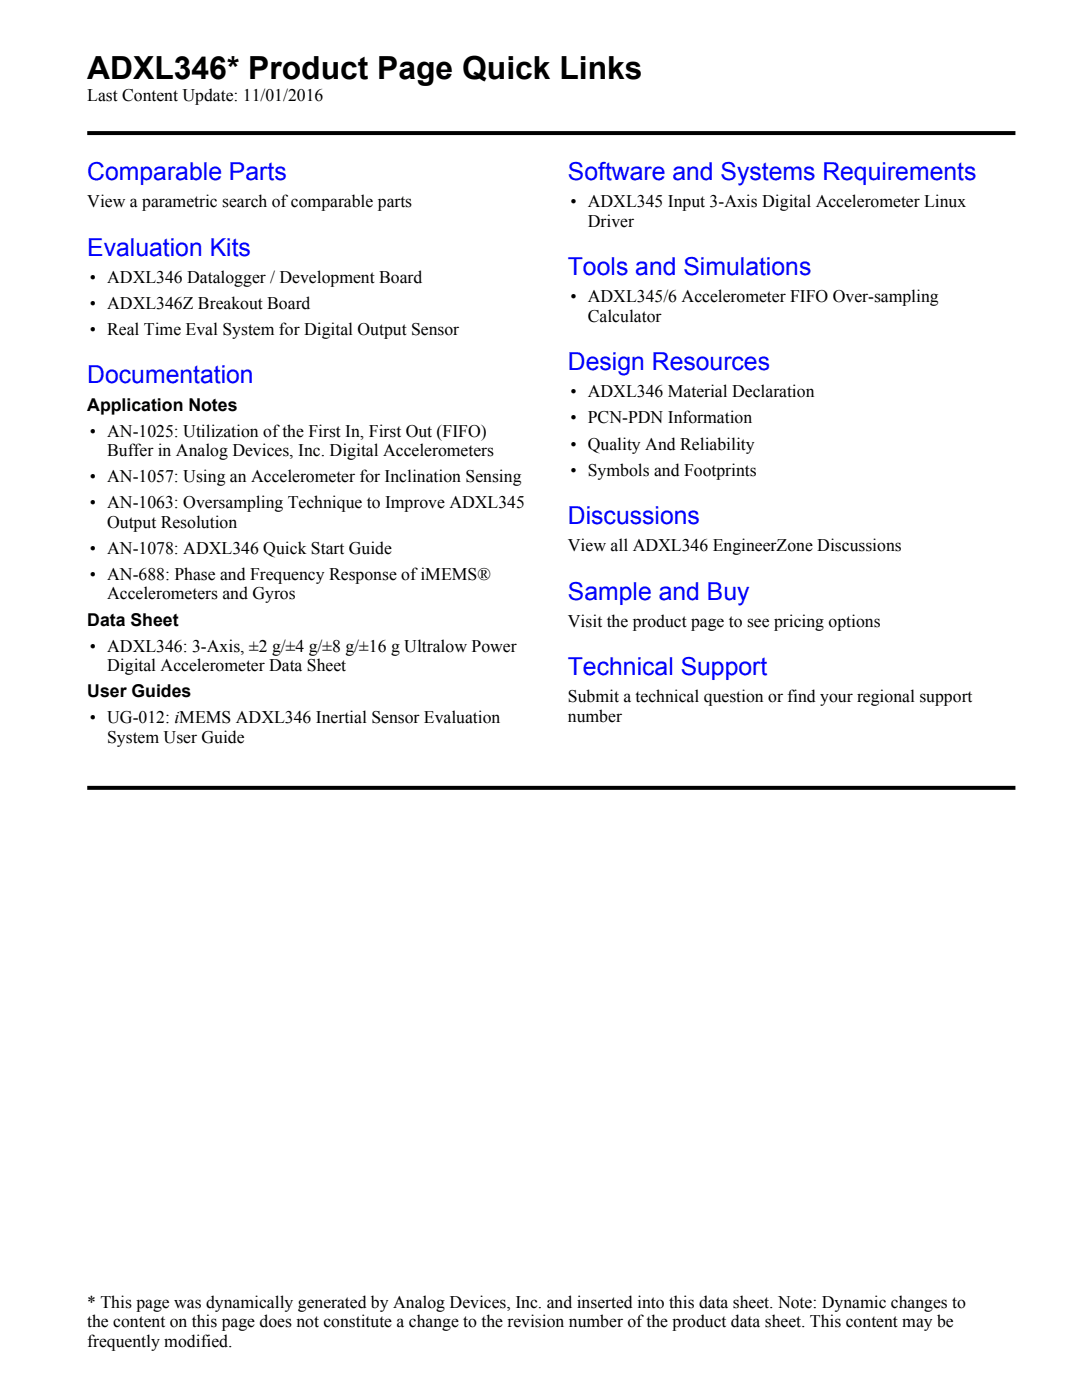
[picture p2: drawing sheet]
<svg xmlns="http://www.w3.org/2000/svg" width="216mm" height="279mm" viewBox="0 0 216 279" stroke-linecap="round" stroke-linejoin="round" font-family="sans-serif">
<defs><g id="words">
<text font-size="6.3" x="17.4" y="15.9">ADXL346* Product Page Quick Links</text>
<g font-size="4.9" fill="#00f">
<text x="17.4" y="36">Comparable Parts</text>
<text x="113.3" y="36">Software and Systems Requirements</text>
<text x="17.4" y="51">Evaluation Kits</text>
<text x="113.3" y="54.9">Tools and Simulations</text>
<text x="17.4" y="76.5">Documentation</text>
<text x="113.3" y="73.9">Design Resources</text>
<text x="113.3" y="104.6">Discussions</text>
<text x="113.3" y="119.7">Sample and Buy</text>
<text x="113.3" y="134.7">Technical Support</text>
</g>
<g font-size="3.5">
<text x="17.4" y="20.2">Last Content Update: 11/01/2016</text>
<text x="17.4" y="41.4">View a parametric search of comparable parts</text>
<text x="113.8" y="41.4">• ADXL345 Input 3-Axis Digital Accelerometer Linux</text>
<text x="117.3" y="45.3">Driver</text>
<text x="17.9" y="56.5">• ADXL346 Datalogger / Development Board</text>
<text x="17.9" y="61.7">• ADXL346Z Breakout Board</text>
<text x="113.8" y="60.3">• ADXL345/6 Accelerometer FIFO Over-sampling</text>
<text x="117.3" y="64.2">Calculator</text>
<text x="17.9" y="66.9">• Real Time Eval System for Digital Output Sensor</text>
<text x="17.4" y="82">Application Notes</text>
<text x="113.8" y="79.3">• ADXL346 Material Declaration</text>
<text x="17.9" y="87.2">• AN-1025: Utilization of the First In, First Out (FIFO)</text>
<text x="113.8" y="84.5">• PCN-PDN Information</text>
<text x="113.8" y="89.7">• Quality And Reliability</text>
<text x="21.4" y="91">Buffer in Analog Devices, Inc. Digital Accelerometers</text>
<text x="113.8" y="94.9">• Symbols and Footprints</text>
<text x="17.9" y="96.2">• AN-1057: Using an Accelerometer for Inclination Sensing</text>
<text x="17.9" y="101.5">• AN-1063: Oversampling Technique to Improve ADXL345</text>
<text x="21.4" y="105.3">Output Resolution</text>
<text x="17.9" y="110.5">• AN-1078: ADXL346 Quick Start Guide</text>
<text x="113.3" y="110">View all ADXL346 EngineerZone Discussions</text>
<text x="17.9" y="115.7">• AN-688: Phase and Frequency Response of iMEMS®</text>
<text x="21.4" y="119.6">Accelerometers and Gyros</text>
<text x="17.4" y="124.9">Data Sheet</text>
<text x="113.3" y="125.1">Visit the product page to see pricing options</text>
<text x="17.9" y="130">• ADXL346: 3-Axis, ±2 g/±4 g/±8 g/±16 g Ultralow Power</text>
<text x="21.4" y="133.9">Digital Accelerometer Data Sheet</text>
<text x="17.4" y="139.2">User Guides</text>
<text x="113.3" y="140.2">Submit a technical question or find your regional support</text>
<text x="17.9" y="144.3">• UG-012: iMEMS ADXL346 Inertial Sensor Evaluation</text>
<text x="21.4" y="148.2">System User Guide</text>
<text x="113.3" y="144">number</text>
<text x="17.4" y="261">* This page was dynamically generated by Analog Devices, Inc. and inserted into this data sheet. Note: Dynamic changes to</text>
<text x="17.4" y="264.8">the content on this page does not constitute a change to the revision number of the product data sheet. This content may be</text>
<text x="17.4" y="268.7">frequently modified.</text>
</g>
</g></defs>
<g fill="#000">
<path d="M17.4 26.2h92.4l.4 .8h-92.8zM109.8 26.2h92.8v.8h-92.4z"/>
<path d="M17.4 156.8h92.4l.4 .8h-92.8zM109.8 156.8h92.8v.8h-92.4z"/>
</g>
<use href="#words"/>
</svg>
